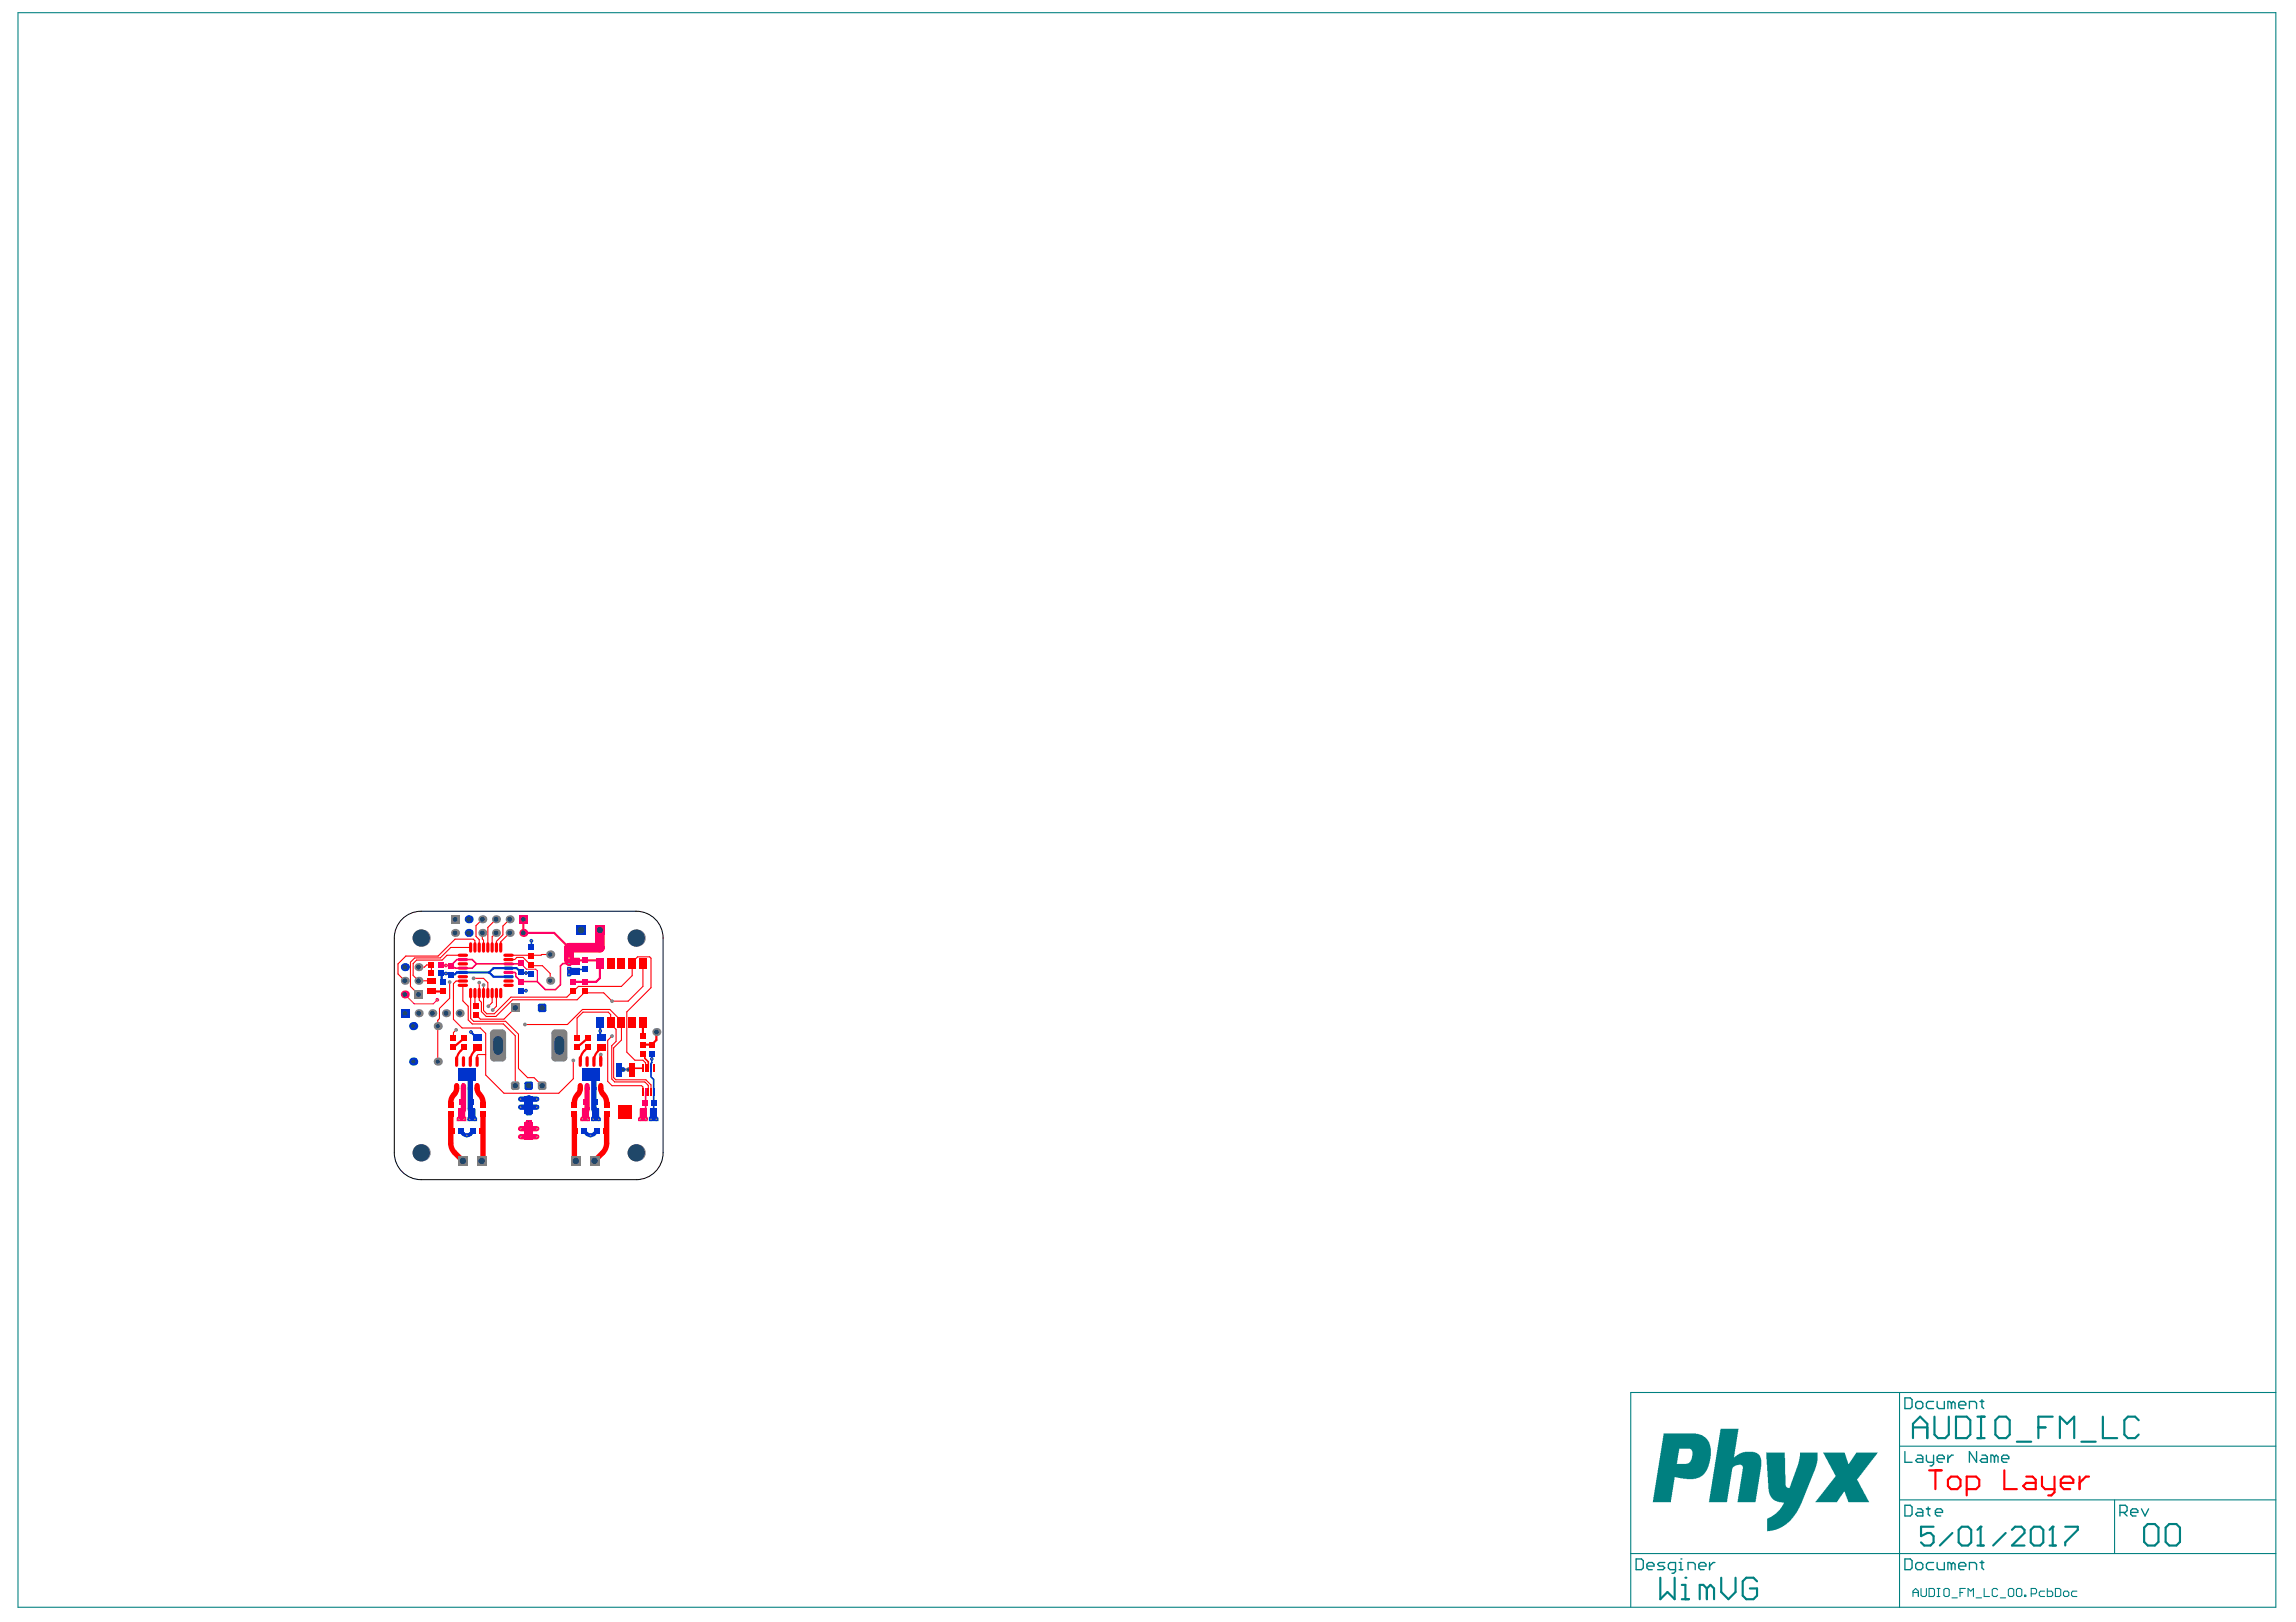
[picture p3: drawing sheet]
<svg xmlns="http://www.w3.org/2000/svg" width="297mm" height="210mm" viewBox="0 0 297 210" stroke-linecap="round" stroke-linejoin="round" font-family="sans-serif">
<g fill="#008080">
<path d="M235.9 188h2.7l.5 1.4 .2-.1 .9-1.3h2.7l-2.5 3.3a.38 .38 0 0 0 .1 .5l1.3 2.6h-2.7l-.5-1.4h-.1l-.8 1.4h-2.9l2.3-2.8 .1-.3a.34 .34 0 0 0 .1-.5z"/>
<path d="M228.5 188h2.4l.1 4.2 .1 .3 .3 .1 .2-.1 1.1-3.1 .2-.9v-.5h2.2v1l-.3 1.3-1.9 4.6-.7 1.3-1.1 1.1-1 .5-.8 .3-.7 .1v-1.2a.45 .45 0 0 1 .4-.6l.7-.5 .6-.5 .5-1h-.7l-.5-.2-.4-.4-.3-.4-.1-.7z"/>
<path d="M222.6 184.9h2.3l-.6 3.7 .8-.5 .6-.2h1.4l.4 .2 .3 .4 .1 .4v.9l-.8 4.6h-2.3l.6-4.1a.58 .58 0 0 0-.1-.7h-.6l-.3 .2a.59 .59 0 0 0-.3 .7l-.7 3.9h-2.3z"/>
<path d="M215.2 185.5h4.2l.9 .3 .6 .5 .3 .7 .1 .4v1.4l-.2 .8-.3 .8-.3 .3-.5 .5-.9 .2h-.9l-1.6-.2-.4 3.2h-2.4zM217.2 187.5l-.3 1.9h1.3l.3-.1 .4-.5 .1-.7a.56 .56 0 0 0-.3-.6z"/>
</g>
<g fill="none" stroke="#008080" stroke-width=".14">
<path d="M2.3 1.6h292.1v206.4h-292.1zM245.7 180.2v27.8M245.7 194.1h48.7M245.7 187.2h48.7M273.6 194.1v6.9M294.4 180.2h-83.4v27.8M211 201h83.4M247.5 206.6v-.7l.3-.3 .4 .3v.7M247.5 206.1h.7M248.5 205.6v.8l.2 .2h.4l.1-.2v-.8M249.6 205.6h.5l.2 .1v.7l-.2 .2h-.5zM250.6 206.6h.4"/>
<path d="M250.6 205.6h.4M250.8 205.6v1M251.5 205.7l.2-.1h.3l.2 .1v.7l-.2 .2h-.3l-.2-.2zM252.5 206.8h.7M253.6 206.1h.3M254.3 205.6h-.7v1M254.6 206.6v-1l.4 .3 .3-.3v1M255.7 206.8h.7M256.7 205.6v1h.7M258.4 205.7l-.1-.1h-.4l-.2 .1v.7l.2 .2h.4l.1-.2M258.8 206.8h.7M259.8 205.7l.2-.1h.3l.2 .1v.7l-.2 .2h-.3l-.2-.2z"/>
<path d="M260.9 205.7l.1-.1h.4l.2 .1v.7l-.2 .2h-.4l-.1-.2zM261.9 206.4h.2v.2h-.2zM262.8 206.3h.5l.2-.2v-.4l-.2-.1h-.5v1M264.5 205.9h-.5l-.2 .2v.3l.2 .2h.5M264.9 205.6v1h.5l.2-.2v-.3l-.2-.2h-.5M265.9 205.6h.5l.2 .1v.7l-.2 .2h-.5zM267 206.1l.1-.2h.4l.1 .2v.3l-.1 .2h-.4l-.1-.2zM268.7 205.9h-.5l-.2 .2v.3l.2 .2h.5"/>
</g>
<g fill="none" stroke="#008080" stroke-width=".17">
<path d="M246.4 194.8h.7l.3 .2v1l-.3 .2h-.7zM246.4 180.9h.7l.3 .2v1l-.3 .2h-.7zM246.4 187.8v1.4h1M247.8 181.6l.3-.2h.4l.3 .2v.5l-.3 .2h-.4l-.3-.2zM248.1 195.3h.4l.3 .2v.7h-.7l-.3-.2 .3-.3h.7M248.1 188.3h.4l.3 .2v.7h-.7l-.3-.2 .3-.2h.7M249.2 195.3h.5M249.2 188.3v.7l.3 .2h.7M249.5 195v1l.2 .2M250.2 181.4h-.7l-.3 .2v.5l.3 .2h.7M250.2 188.3v1.2l-.3 .2h-.2M250.4 195.7h.9v-.2l-.2-.2h-.5l-.2 .2v.5l.2 .2h.5"/>
<path d="M250.6 188.8h.9v-.3l-.2-.2h-.5l-.2 .2v.5l.2 .2h.5M250.6 181.4v.7l.2 .2h.7v-.9M252 188.3v.9M252.5 181.6l-.3-.2h-.2v.9M252.5 181.6l.2-.2 .2 .2v.7M252.5 181.6v.7M252.7 188.3h-.2l-.5 .5M253.4 181.8h.9v-.2l-.2-.2h-.5l-.2 .2v.5l.2 .2h.5M254.8 182.3v-.9h.7l.2 .2v.7M255.7 187.8v1.4l-.9-1.4v1.4M256.2 181.4h.4M256.4 188.3h.5l.2 .2v.7h-.7l-.2-.2 .2-.2h.7"/>
<path d="M256.4 181.1v1l.2 .2M258 188.5l-.2-.2h-.2v.9M258 188.5v.7M258 188.5l.3-.2 .2 .2v.7M259 188.8h.9v-.3l-.2-.2h-.5l-.2 .2v.5l.2 .2h.5M274.3 195.7h.7l.2-.2v-.5l-.2-.2h-.7v1.4M274.7 195.7l.5 .5M275.7 195.7h.9v-.2l-.3-.2h-.4l-.2 .2v.5l.2 .2h.4M277 195.3l.5 .9 .5-.9M211.7 201.7h.7l.2 .3v.9l-.2 .2h-.7zM213.1 202.7h.9v-.3l-.2-.2h-.5l-.2 .2v.5l.2 .2h.5M215.4 202.2h-.7l-.3 .2 .3 .3h.4l.3 .2-.3 .2h-.7"/>
<path d="M216.8 203.1h-.7l-.3-.2v-.5l.3-.2h.7v1.2l-.3 .2h-.2M217.2 203.1h.5M217.2 202.2h.3v.9M217.5 201.7h.1M218.4 203.1v-.9h.7l.2 .2v.7M219.8 202.7h.9v-.3l-.2-.2h-.5l-.2 .2v.5l.2 .2h.5M221.2 202.2v.9M221.9 202.2h-.3l-.4 .5M246.4 201.7h.7l.3 .3v.9l-.3 .2h-.7zM247.8 202.4l.3-.2h.4l.3 .2v.5l-.3 .2h-.4l-.3-.2zM250.2 202.2h-.7l-.3 .2v.5l.3 .2h.7M250.6 202.2v.7l.2 .2h.7v-.9"/>
<path d="M252.5 202.4l-.3-.2h-.2v.9M252.5 202.4v.7M252.5 202.4l.2-.2 .2 .2v.7M253.4 202.7h.9v-.3l-.2-.2h-.5l-.2 .2v.5l.2 .2h.5M254.8 203.1v-.9h.7l.2 .2v.7M256.2 202.2h.4M256.4 202v.9l.2 .2"/>
</g>
<g fill="none" stroke="#008080" stroke-width=".28">
<path d="M247.5 186.1v-1.8l.9-1 .9 1v1.8M247.5 184.7h1.8M250.2 197.6h-1.7v1.2l.8-.4h.4l.5 .4v.8l-.5 .4h-.8l-.4-.4M250.3 183.3v2.3l.4 .5h1l.4-.5v-2.3M252.6 198.4l-1.6 1.6M253 183.3h1.4l.5 .5v1.8l-.5 .5h-1.4zM253.4 198l.4-.4h.8l.4 .4v1.6l-.4 .4h-.8l-.4-.4zM255.8 186.1h1M255.8 183.3h1M256.2 197.6h.1M256.2 197.6v2.4M256.2 197.6l-.4 .4"/>
<path d="M256.3 183.3v2.8M258.1 183.8l.5-.5h.9l.5 .5v1.8l-.5 .5h-.9l-.5-.5zM259.5 198.4l-1.6 1.6M260.3 198l.4-.4h.8l.4 .4v.4l-1.6 1.6h1.6M260.9 186.6h1.9M262.7 198l.4-.4h.8l.4 .4v1.6l-.4 .4h-.8l-.4-.4zM263.7 184.7h.9M265.6 183.3h-1.9v2.8M265.6 197.6h.1M265.6 197.6v2.4M265.6 197.6l-.4 .4M266.5 186.1v-2.8l.9 1 .9-1v2.8"/>
<path d="M267.2 197.6h1.6v.4l-1.6 1.6v.4M269.3 186.6h1.8M272.1 183.3v2.8h1.8M276.7 183.8l-.5-.5h-.9l-.5 .5v1.8l.5 .5h.9l.5-.5M277.4 197.7l.5-.5h.9l.4 .5v1.8l-.4 .5h-.9l-.5-.5zM280.2 197.7l.4-.5h1l.4 .5v1.8l-.4 .5h-1l-.4-.5zM214.8 204.2v2.8l.9-1 1 1v-2.8M217.6 207h.9M217.6 205.1h.4v1.9M218 204.2h.1M220.8 205.6l-.4-.5h-.5v1.9M220.8 205.6v1.4"/>
<path d="M220.8 205.6l.5-.5 .5 .5v1.4M222.7 204.2v1.8l.9 1 .9-1v-1.8M227.3 204.6l-.5-.4h-.9l-.4 .4v1.9l.4 .5h.9l.5-.5v-.9h-.9M255.8 200h.8M265.2 200h.8"/>
</g>
<path d="M59.3 143.5h.9v1l.1 .1v.5h-1.2v-.4l.2-.2z" fill="#f06"/>
<path d="M60.6 143.5h.9v1l.2 .2v.4h-1.2v-.5l.1-.1z" fill="#03c"/>
<path d="M68.1 145h.6l.3 .4h-1.2z" fill="#f06"/>
<g fill="#03c">
<path d="M67.8 144h1.2l-.3 .3h-.6z"/>
<path d="M73.4 125.1h.5l.1 .2h1v.9h-1l-.2 .2h-.4z"/>
<path d="M76.6 143.5h.9v1l.2 .2v.4h-1.2v-.5l.1-.1z"/>
</g>
<path d="M82.8 143.5h.9v1l.1 .1v.5h-1.2v-.4l.2-.2z" fill="#f06"/>
<path d="M84.1 143.5h.9v1l.2 .2v.4h-1.3v-.5l.2-.1z" fill="#03c"/>
<g fill="#f06">
<path d="M73.4 123.7h.4l.2 .2h1v.9h-1l-.1 .2h-.5z"/>
<path d="M75.3 143.5h.9v1l.1 .1v.5h-1.2v-.4l.2-.2z"/>
</g>
<g fill="none" stroke="#f00" stroke-width=".14">
<path d="M62.4 119l-.8 .8v1.4l.4 .4v1M64.2 119l-1.1 1v2.6M65.9 119l-.8 .8v1.2l-.9 .8v.8M54.1 125.2h.8l.3-.3h.6v1M58.2 127.1v2.1l-1.3 1.3v1.3l-.3 .2v5.4M59 133.3l-.3 .3v.8M59.9 123.6h-2.1l-.6 .6h-3.3l-.5 .5v1.5l.7 .7 1.8 .1M59.9 127h-.9l-.3 .3v4.6l1.1 1.1h2.3l.7 .7v5.4l2.4 2.4h7.1l1.9-1.9v-2.4M59.9 127.5v2l.7 .7v1.8l.5 .5h4l1.6 1.5v6.5M60.9 128.5v3.3l.4 .4h4.1l1.7 1.6v4.5l1.2 1.2h.8l1 1M60.9 122.6h-2.6l-1.3 1.4h-3.3l-.6 .5v3.1l1 1.1M61.3 126.6h1.3l.5 .6v1.3"/>
<path d="M61.4 122.6v-.9l-.2-.2h-2.3l-2.2 2.2h-4.2l-1 1v1.3l.9 .9M61.4 128.5v1.5l.2 .2M62.4 120.7v.8l.2 .2v.9M62.6 127.5v3.3l.4 .4h.9l2.2-2.2h7.2l.8-.8M62.8 136.5h-.9l-.2 .1v.8M63.7 128.5v1.2l-.5 .5M64.2 120.7l-.5 .5v1.4M64.2 128.5v1.7l-.5 .5M65.8 124.2h.8l.3-.3h.8l1 1.1h1.5l1 1v.9M65.9 120.7l-1.1 1.2v.7M66.7 130.4l-1.5 1.5h-3.1l-.5-.5M68 132.6h5.4l2-2h3.5l1.5 1.5v2.5l-1 1v3.9l.3 .2h3.9l.6 .7v.9"/>
<path d="M71.2 123.5h-1.1l-.1 .1h-4.2M74.2 128.3l.6-.7h5.6l1.4-1.3v-1.8l.7-.7h1.5l.2 .2v3.8l-3.1 3.1v5.3l1 1h1.1l.3 .3v.7M74.7 134.4v-2.7l.7-.7h3.3l.3 .3v1.2l.7 .7v1.6l-.6 .5v4.3l.4 .4h3.9l.5 .5v.8M79.2 134.1l-.6 .5v5.3l.6 .6h3.8l.2 .2v.6M83.2 124.7v2.9l-1.9 2h-2.1l-1.1-1.1h-2.5l-.9 .9h-8.4l-2.1 2.1h-1.3l-.6-.6v-1.2l-.3-.3 .1-1h-.1v-1.2"/>
</g>
<g fill="none" stroke="#f00" stroke-width=".28">
<path d="M57.3 128.2l-.1 .1h-1.3M60.1 135.5a2.1 2.1 0 0 0-1 1.9M60.1 134.4l-1.4 1.1M61.8 135.6a2.06 2.06 0 0 0-1 1.8M76 135.5a2.1 2.1 0 0 0-.9 1.9M76 134.4l-1.3 1.1M77.8 135.6a2.06 2.06 0 0 0-1 1.8M83.2 132.3v1.7M84.9 133.6v1l-.6 .6h-1.1M249.6 190.3h1.6M250.4 190.3v2.4M252 191.5l.4-.4h.8l.4 .4v.8l-.4 .4h-.8l-.4-.4z"/>
<path d="M254.4 192.7h1.3l.4-.4v-.8l-.4-.4h-1.3v2.4M259.3 190.3v2.4h1.6M262.1 191.1h.9l.4 .4v1.2h-1.3l-.4-.4 .4-.4h1.3M264.2 191.1v1.2l.4 .4h1.2M265.8 191.1v2l-.4 .4h-.4M266.6 191.9h1.6v-.4l-.4-.4h-.8l-.4 .4v.8l.4 .4h.8M269 191.1v1.6M270.3 191.1h-.4l-.9 .8"/>
</g>
<path d="M57 125.9l.1 .2v.8l.2 .2M60.9 133.6l.7 .6M61.8 134.3h.3M63.3 125.8h-4.2l-.2 .3-.6 .1-.2-.2h-1M63.3 125.8l.5-.5h3l.7 .6h1l.2 .3M63.3 125.8l.5 .6h2M68.1 128.2h-.7M77.4 134.2l.1 .1M77.6 132.3v1.8l.2 .2h-.1" fill="none" stroke="#03c" stroke-width=".28"/>
<path d="M57 124.9l1.3 .1M61.7 124.7l-.6 .6h-2.2l-.3-.1-.3-.2M61.7 124.7l-.6-.5h-2l-.8 .8M61.7 124.7h5.6l.1 .2M73.6 124.7h-.8l-.3 .3v2.4l-.6 .7h-1.3l-1.1-1.1h-2.1l-.7-.6v-.4l-.1-.2h-.8M83.5 141.3v2.4l-.3 .3" fill="none" stroke="#f06" stroke-width=".21"/>
<path d="M59.6 146.4a.87 .87 0 0 0 .8 .5 .87 .87 0 0 0 .8-.5M75.6 146.4a.87 .87 0 0 0 .8 .5 .87 .87 0 0 0 .8-.5" fill="none" stroke="#03c" stroke-width=".49"/>
<path d="M60 140.5v2.9l-.3 .6M67.4 147.1h2M67.4 146.1h2M76 140.5v2.9l-.3 .6" fill="none" stroke="#f06" stroke-width=".7"/>
<path d="M52.4 128.7l1.2 1.2h2.5l.5-.5M67.4 124.9h.2l.5 .5h1.2l.2 .2v1.4" fill="none" stroke="#f06" stroke-width=".14"/>
<path d="M58.3 144.2v3.7a1.76 1.76 0 0 0 .5 1.3l1.1 1M59.1 140.5a1.45 1.45 0 0 1-.5 1.4 1.77 1.77 0 0 0-.3 1.1M61.7 140.5a1.45 1.45 0 0 0 .5 1.4 1.77 1.77 0 0 1 .3 1.1M62.5 144.2v5.6l-.2 .4M74.3 144.2v5.6l.2 .4M75.1 140.5a1.45 1.45 0 0 1-.5 1.4 1.77 1.77 0 0 0-.3 1.1M77.7 140.5a1.45 1.45 0 0 0 .5 1.4 1.77 1.77 0 0 1 .3 1.1M78.5 144.2v3.7a1.76 1.76 0 0 1-.5 1.3l-1.1 1" fill="none" stroke="#f00" stroke-width=".7"/>
<path d="M68.7 121.7v.8M74.7 125.5h1M84.3 136.4l-.1 3 .4 .3-.1 4.3" fill="none" stroke="#03c" stroke-width=".21"/>
<path d="M83.2 138.2h-1.2l-.2 .3M83.2 136.4l.2 .2v.4l.5 .4v.8" fill="none" stroke="#f00" stroke-width=".21"/>
<path d="M67.7 119v1.7h4l1.9 1.9M74.5 124.4l.1-.1h2.6l.4 .4v1.9l-.5 .5h-3" fill="none" stroke="#f06" stroke-width=".28"/>
<path d="M77.7 136.5v.9" fill="none" stroke="#f00" stroke-width=".35"/>
<path d="M60.8 139v4.4l.3 .6M76.8 139v4.4l.3 .6M67.4 142.2h2M67.4 143.3h2" fill="none" stroke="#03c" stroke-width=".7"/>
<path d="M68.4 142.2v.7" fill="none" stroke="#03c" stroke-width="1"/>
<path d="M80.6 138.4h-.5l-.1 .1" fill="none" stroke="#03c" stroke-width=".56"/>
<path d="M77.6 120.4v2.2h-4v1.7" fill="none" stroke="#f06" stroke-width="1.3"/>
<path d="M81.3 138.4h.4l.1 .1" fill="none" stroke="#f00" stroke-width=".56"/>
<circle cx="62" cy="127.2" r=".24" fill="#808080"/>
<circle cx="62" cy="127.2" r=".1" fill="#a6968d"/>
<circle cx="62.6" cy="127.5" r=".24" fill="#808080"/>
<circle cx="62.6" cy="127.5" r=".1" fill="#a6968d"/>
<circle cx="68.7" cy="121.7" r=".24" fill="#03c"/>
<circle cx="68.7" cy="121.7" r=".1" fill="#a6968d"/>
<circle cx="63.2" cy="130.2" r=".24" fill="#808080"/>
<circle cx="63.2" cy="130.2" r=".1" fill="#a6968d"/>
<circle cx="63.7" cy="130.7" r=".24" fill="#808080"/>
<circle cx="63.7" cy="130.7" r=".1" fill="#a6968d"/>
<circle cx="61.3" cy="126.6" r=".24" fill="#808080"/>
<circle cx="61.3" cy="126.6" r=".1" fill="#a6968d"/>
<circle cx="57.7" cy="126" r=".24" fill="#03c"/>
<circle cx="57.7" cy="126" r=".1" fill="#a6968d"/>
<circle cx="57.7" cy="124.9" r=".24" fill="#f06"/>
<circle cx="57.7" cy="124.9" r=".1" fill="#a6968d"/>
<circle cx="68.1" cy="128.2" r=".24" fill="#03c"/>
<circle cx="68.1" cy="128.2" r=".1" fill="#a6968d"/>
<circle cx="68.1" cy="125.9" r=".24" fill="#03c"/>
<circle cx="68.1" cy="125.9" r=".1" fill="#a6968d"/>
<circle cx="69.4" cy="142.2" r=".24" fill="#03c"/>
<circle cx="69.4" cy="142.2" r=".1" fill="#a6968d"/>
<circle cx="67.4" cy="142.2" r=".24" fill="#03c"/>
<circle cx="67.4" cy="142.2" r=".1" fill="#a6968d"/>
<circle cx="67.4" cy="143.3" r=".24" fill="#03c"/>
<circle cx="67.4" cy="143.3" r=".1" fill="#a6968d"/>
<circle cx="69.4" cy="143.3" r=".24" fill="#03c"/>
<circle cx="69.4" cy="143.3" r=".1" fill="#a6968d"/>
<circle cx="67.4" cy="146.1" r=".24" fill="#f06"/>
<circle cx="67.4" cy="146.1" r=".1" fill="#a6968d"/>
<circle cx="69.4" cy="146.1" r=".24" fill="#f06"/>
<circle cx="69.4" cy="146.1" r=".1" fill="#a6968d"/>
<circle cx="69.4" cy="147.1" r=".24" fill="#f06"/>
<circle cx="69.4" cy="147.1" r=".1" fill="#a6968d"/>
<circle cx="67.4" cy="147.1" r=".24" fill="#f06"/>
<circle cx="67.4" cy="147.1" r=".1" fill="#a6968d"/>
<circle cx="60.7" cy="144.8" r=".24" fill="#03c"/>
<circle cx="60.7" cy="144.8" r=".1" fill="#a6968d"/>
<circle cx="61.4" cy="144.8" r=".24" fill="#03c"/>
<circle cx="61.4" cy="144.8" r=".1" fill="#a6968d"/>
<circle cx="60.1" cy="144.8" r=".24" fill="#f06"/>
<circle cx="60.1" cy="144.8" r=".1" fill="#a6968d"/>
<circle cx="59.4" cy="144.8" r=".24" fill="#f06"/>
<circle cx="59.4" cy="144.8" r=".1" fill="#a6968d"/>
<circle cx="75.4" cy="144.8" r=".24" fill="#f06"/>
<circle cx="75.4" cy="144.8" r=".1" fill="#a6968d"/>
<circle cx="76" cy="144.8" r=".24" fill="#f06"/>
<circle cx="76" cy="144.8" r=".1" fill="#a6968d"/>
<circle cx="77.4" cy="144.8" r=".24" fill="#03c"/>
<circle cx="77.4" cy="144.8" r=".1" fill="#a6968d"/>
<circle cx="76.7" cy="144.8" r=".24" fill="#03c"/>
<circle cx="76.7" cy="144.8" r=".1" fill="#a6968d"/>
<circle cx="60.4" cy="146.9" r=".24" fill="#03c"/>
<circle cx="60.4" cy="146.9" r=".1" fill="#a6968d"/>
<circle cx="76.4" cy="146.9" r=".24" fill="#03c"/>
<circle cx="76.4" cy="146.9" r=".1" fill="#a6968d"/>
<circle cx="60.9" cy="133.6" r=".24" fill="#03c"/>
<circle cx="60.9" cy="133.6" r=".1" fill="#a6968d"/>
<circle cx="77.7" cy="136.5" r=".24" fill="#808080"/>
<circle cx="77.7" cy="136.5" r=".1" fill="#a6968d"/>
<circle cx="59" cy="133.3" r=".24" fill="#808080"/>
<circle cx="59" cy="133.3" r=".1" fill="#a6968d"/>
<circle cx="67.9" cy="132.6" r=".24" fill="#808080"/>
<circle cx="67.9" cy="132.6" r=".1" fill="#a6968d"/>
<circle cx="77.6" cy="133.4" r=".24" fill="#03c"/>
<circle cx="77.6" cy="133.4" r=".1" fill="#a6968d"/>
<circle cx="79.2" cy="134.1" r=".24" fill="#808080"/>
<circle cx="79.2" cy="134.1" r=".1" fill="#a6968d"/>
<circle cx="79.2" cy="129.6" r=".24" fill="#808080"/>
<circle cx="79.2" cy="129.6" r=".1" fill="#a6968d"/>
<circle cx="84.3" cy="137" r=".24" fill="#03c"/>
<circle cx="84.3" cy="137" r=".1" fill="#a6968d"/>
<circle cx="58.2" cy="127.1" r=".24" fill="#808080"/>
<circle cx="58.2" cy="127.1" r=".1" fill="#a6968d"/>
<circle cx="73.6" cy="125.4" r=".24" fill="#03c"/>
<circle cx="73.6" cy="125.4" r=".1" fill="#a6968d"/>
<circle cx="73.6" cy="126.1" r=".24" fill="#03c"/>
<circle cx="73.6" cy="126.1" r=".1" fill="#a6968d"/>
<circle cx="73.6" cy="124.7" r=".24" fill="#f06"/>
<circle cx="73.6" cy="124.7" r=".1" fill="#a6968d"/>
<circle cx="73.6" cy="124" r=".24" fill="#f06"/>
<circle cx="73.6" cy="124" r=".1" fill="#a6968d"/>
<circle cx="84.2" cy="144.8" r=".24" fill="#03c"/>
<circle cx="84.2" cy="144.8" r=".1" fill="#a6968d"/>
<circle cx="84.9" cy="144.8" r=".24" fill="#03c"/>
<circle cx="84.9" cy="144.8" r=".1" fill="#a6968d"/>
<circle cx="83.5" cy="144.8" r=".24" fill="#f06"/>
<circle cx="83.5" cy="144.8" r=".1" fill="#a6968d"/>
<circle cx="82.8" cy="144.8" r=".24" fill="#f06"/>
<circle cx="82.8" cy="144.8" r=".1" fill="#a6968d"/>
<circle cx="74.2" cy="137.2" r=".24" fill="#808080"/>
<circle cx="74.2" cy="137.2" r=".1" fill="#a6968d"/>
<circle cx="56.6" cy="129.4" r=".24" fill="#f06"/>
<circle cx="56.6" cy="129.4" r=".1" fill="#a6968d"/>
<circle cx="54.1" cy="125.2" r=".52" fill="#808080"/>
<circle cx="54.1" cy="125.2" r=".31" fill="#1f4769"/>
<circle cx="54.2" cy="131.1" r=".52" fill="#808080"/>
<circle cx="54.2" cy="131.1" r=".31" fill="#1f4769"/>
<path d="M53.6 128.2h1.1v1h-1.1z" fill-rule="evenodd" fill="#808080"/>
<circle cx="54.1" cy="128.7" r=".31" fill="#1f4769"/>
<circle cx="54.1" cy="126.9" r=".52" fill="#808080"/>
<circle cx="54.1" cy="126.9" r=".31" fill="#1f4769"/>
<circle cx="62.4" cy="120.7" r=".52" fill="#808080"/>
<circle cx="62.4" cy="120.7" r=".31" fill="#1f4769"/>
<circle cx="62.4" cy="119" r=".52" fill="#808080"/>
<circle cx="62.4" cy="119" r=".31" fill="#1f4769"/>
<path d="M66.1 129.9h1.1v1.1h-1.1z" fill-rule="evenodd" fill="#808080"/>
<circle cx="66.7" cy="130.4" r=".35" fill="#1f4769"/>
<path d="M68.1 145h.6v.7h-.6z" fill-rule="evenodd" fill="#f06"/>
<circle cx="68.4" cy="145.4" r=".23" fill="#1f4769"/>
<path d="M68.1 143.8l.1-.2h.4l.1 .2v.4l-.1 .1h-.4l-.1-.1z" fill-rule="evenodd" fill="#03c"/>
<g fill="#03c">
<path d="M68.1 143.8h.1zM68.1 143.7l.1-.1v.2h-.1z"/>
<path d="M68.2 144.2v.1zM68.1 144.2h.1v.1z"/>
<path d="M68.6 144.2h.1zM68.6 144.2h.1l-.1 .1z"/>
<path d="M68.6 143.6v.2zM68.6 143.6l.1 .2h-.1z"/>
</g>
<circle cx="68.4" cy="144" r=".23" fill="#1f4769"/>
<circle cx="81.3" cy="138.4" r=".28" fill="#808080"/>
<circle cx="81.3" cy="138.4" r=".17" fill="#1f4769"/>
<circle cx="80.6" cy="138.4" r=".28" fill="#03c"/>
<circle cx="80.6" cy="138.4" r=".17" fill="#1f4769"/>
<path d="M66.1 140.2l.3-.3h.5l.3 .3v.6l-.3 .3h-.5l-.3-.3z" fill-rule="evenodd" fill="#808080"/>
<g fill="#808080">
<path d="M66.4 140.8v.3zM66.1 140.8h.3v.3l-.3-.2z"/>
<path d="M66.9 140.8h.3zM66.9 140.8h.3v.1l-.3 .2z"/>
<path d="M66.9 139.9v.3zM66.9 139.9l.2 .1 .1 .2h-.3z"/>
<path d="M66.1 140.2h.3zM66.1 140.1l.3-.2v.3h-.3z"/>
</g>
<circle cx="66.7" cy="140.5" r=".35" fill="#1f4769"/>
<circle cx="56.6" cy="137.4" r=".53" fill="#808080"/>
<circle cx="56.6" cy="137.4" r=".26" fill="#1f4769"/>
<circle cx="53.5" cy="137.4" r=".53" fill="#03c"/>
<circle cx="53.5" cy="137.4" r=".26" fill="#1f4769"/>
<circle cx="55.9" cy="131.1" r=".52" fill="#808080"/>
<circle cx="55.9" cy="131.1" r=".31" fill="#1f4769"/>
<circle cx="57.7" cy="131.1" r=".52" fill="#808080"/>
<circle cx="57.7" cy="131.1" r=".31" fill="#1f4769"/>
<circle cx="53.5" cy="132.8" r=".53" fill="#03c"/>
<circle cx="53.5" cy="132.8" r=".26" fill="#1f4769"/>
<circle cx="56.6" cy="132.8" r=".53" fill="#808080"/>
<circle cx="56.6" cy="132.8" r=".26" fill="#1f4769"/>
<path d="M59.3 149.6h1.2v1.3h-1.2z" fill-rule="evenodd" fill="#808080"/>
<circle cx="59.9" cy="150.2" r=".42" fill="#1f4769"/>
<path d="M61.7 149.6h1.2v1.3h-1.2z" fill-rule="evenodd" fill="#808080"/>
<circle cx="62.3" cy="150.2" r=".42" fill="#1f4769"/>
<circle cx="59.5" cy="131.1" r=".52" fill="#808080"/>
<circle cx="59.5" cy="131.1" r=".31" fill="#1f4769"/>
<circle cx="60.6" cy="120.7" r=".52" fill="#03c"/>
<circle cx="60.6" cy="120.7" r=".31" fill="#1f4769"/>
<circle cx="60.6" cy="119" r=".52" fill="#03c"/>
<circle cx="60.6" cy="119" r=".31" fill="#1f4769"/>
<path d="M58.3 118.4h1.1v1.1h-1.1z" fill-rule="evenodd" fill="#808080"/>
<circle cx="58.9" cy="119" r=".31" fill="#1f4769"/>
<circle cx="58.9" cy="120.7" r=".52" fill="#808080"/>
<circle cx="58.9" cy="120.7" r=".31" fill="#1f4769"/>
<path d="M67.2 118.4h1v1.1h-1z" fill-rule="evenodd" fill="#f06"/>
<circle cx="67.7" cy="119" r=".31" fill="#1f4769"/>
<circle cx="67.7" cy="120.7" r=".52" fill="#f06"/>
<circle cx="67.7" cy="120.7" r=".31" fill="#1f4769"/>
<circle cx="65.9" cy="119" r=".52" fill="#808080"/>
<circle cx="65.9" cy="119" r=".31" fill="#1f4769"/>
<circle cx="65.9" cy="120.7" r=".52" fill="#808080"/>
<circle cx="65.9" cy="120.7" r=".31" fill="#1f4769"/>
<path d="M73.9 149.6h1.2v1.3h-1.2z" fill-rule="evenodd" fill="#808080"/>
<circle cx="74.5" cy="150.2" r=".42" fill="#1f4769"/>
<circle cx="71.2" cy="126.9" r=".53" fill="#808080"/>
<circle cx="71.2" cy="126.9" r=".28" fill="#1f4769"/>
<path d="M76.3 149.6h1.2v1.3h-1.2z" fill-rule="evenodd" fill="#808080"/>
<circle cx="76.9" cy="150.2" r=".42" fill="#1f4769"/>
<path d="M77 119.7h1.2v1.3h-1.2z" fill-rule="evenodd" fill="#f06"/>
<circle cx="77.6" cy="120.4" r=".42" fill="#1f4769"/>
<circle cx="84.9" cy="133.6" r=".52" fill="#808080"/>
<circle cx="84.9" cy="133.6" r=".31" fill="#1f4769"/>
<path d="M67.8 140.2l.3-.3h.6l.3 .3v.6l-.3 .3h-.6l-.3-.3z" fill-rule="evenodd" fill="#03c"/>
<g fill="#03c">
<path d="M68.7 139.9v.3zM68.7 139.9l.1 .1 .2 .2h-.3z"/>
<path d="M67.8 140.2h.3zM67.9 140.1l.2-.2v.3h-.3z"/>
<path d="M68.1 140.8v.3zM67.8 140.8h.3v.3l-.2-.2z"/>
<path d="M68.7 140.8h.3zM68.7 140.8h.3l-.1 .1-.2 .2z"/>
</g>
<circle cx="68.4" cy="140.5" r=".35" fill="#1f4769"/>
<path d="M71.3 133.7l.5-.5h1.1l.5 .5v3.2l-.5 .5h-1.1l-.5-.5z" fill-rule="evenodd" fill="#808080"/>
<g fill="#808080">
<path d="M72.9 133.2v.5zM72.9 133.2l.2 .1 .2 .2 .1 .2h-.5z"/>
<path d="M71.3 133.7h.5zM71.4 133.5l.2-.2 .2-.1v.5h-.5z"/>
<path d="M71.8 136.9v.5zM71.3 136.9h.5v.5l-.2-.1-.2-.2z"/>
<path d="M72.9 136.9h.5zM72.9 136.9h.5l-.1 .2-.2 .2-.2 .1z"/>
</g>
<path d="M72.4 134.7v1.2" fill="none" stroke="#1f4769" stroke-width="1.3"/>
<circle cx="71.2" cy="123.5" r=".53" fill="#808080"/>
<circle cx="71.2" cy="123.5" r=".28" fill="#1f4769"/>
<circle cx="52.4" cy="125.2" r=".52" fill="#03c"/>
<circle cx="52.4" cy="125.2" r=".31" fill="#1f4769"/>
<circle cx="54.5" cy="149.2" r="1.11" fill="#808080"/>
<circle cx="54.5" cy="149.2" r="1.11" fill="#1f4769"/>
<path d="M51.9 130.6h1v1h-1z" fill-rule="evenodd" fill="#03c"/>
<circle cx="52.4" cy="131.1" r=".31" fill="#1f4769"/>
<circle cx="52.4" cy="128.7" r=".52" fill="#f06"/>
<circle cx="52.4" cy="128.7" r=".31" fill="#1f4769"/>
<circle cx="52.4" cy="126.9" r=".52" fill="#808080"/>
<circle cx="52.4" cy="126.9" r=".31" fill="#1f4769"/>
<circle cx="64.2" cy="119" r=".52" fill="#808080"/>
<circle cx="64.2" cy="119" r=".31" fill="#1f4769"/>
<circle cx="64.2" cy="120.7" r=".52" fill="#808080"/>
<circle cx="64.2" cy="120.7" r=".31" fill="#1f4769"/>
<circle cx="54.5" cy="121.4" r="1.11" fill="#808080"/>
<circle cx="54.5" cy="121.4" r="1.11" fill="#1f4769"/>
<circle cx="82.3" cy="149.2" r="1.11" fill="#808080"/>
<circle cx="82.3" cy="149.2" r="1.11" fill="#1f4769"/>
<path d="M69.6 130.2l.3-.3h.5l.3 .3v.5l-.3 .3h-.5l-.3-.3z" fill-rule="evenodd" fill="#03c"/>
<g fill="#03c">
<path d="M70.4 129.9v.3zM70.4 129.9h.2l.1 .3h-.3z"/>
<path d="M69.6 130.2h.3zM69.6 130l.3-.1v.3h-.3z"/>
<path d="M69.9 130.7v.3zM69.6 130.7h.3v.3l-.3-.2z"/>
<path d="M70.4 130.7h.3zM70.4 130.7h.3v.1l-.3 .2z"/>
</g>
<circle cx="70.1" cy="130.4" r=".35" fill="#1f4769"/>
<path d="M74.6 119.7h1.2v1.3h-1.2z" fill-rule="evenodd" fill="#03c"/>
<circle cx="75.2" cy="120.4" r=".42" fill="#1f4769"/>
<circle cx="82.3" cy="121.4" r="1.11" fill="#808080"/>
<circle cx="82.3" cy="121.4" r="1.11" fill="#1f4769"/>
<path d="M63.4 133.7l.5-.5h1.1l.5 .5v3.2l-.5 .5h-1.1l-.5-.5z" fill-rule="evenodd" fill="#808080"/>
<g fill="#808080">
<path d="M63.9 136.9v.5zM63.4 136.9h.5v.5l-.3-.1-.1-.2z"/>
<path d="M65 136.9h.5zM65 136.9h.5l-.1 .2-.2 .2-.2 .1z"/>
<path d="M65 133.2v.5zM65 133.2l.2 .1 .2 .2 .1 .2h-.5z"/>
<path d="M63.4 133.7h.5zM63.5 133.5l.1-.2 .3-.1v.5h-.5z"/>
</g>
<path d="M64.4 134.7v1.2" fill="none" stroke="#1f4769" stroke-width="1.3"/>
<path d="M69.6 140.2l.3-.3h.5l.3 .3v.6l-.3 .3h-.5l-.3-.3z" fill-rule="evenodd" fill="#808080"/>
<g fill="#808080">
<path d="M70.4 139.9v.3zM70.4 139.9l.2 .1 .1 .2h-.3z"/>
<path d="M69.6 140.2h.3zM69.6 140.1l.3-.2v.3h-.3z"/>
<path d="M69.9 140.8v.3zM69.6 140.8h.3v.3l-.3-.2z"/>
<path d="M70.4 140.8h.3zM70.4 140.8h.3v.1l-.3 .2z"/>
</g>
<circle cx="70.1" cy="140.5" r=".35" fill="#1f4769"/>
<path d="M58 146.1h.8v.7h-.8z" fill-rule="evenodd" fill="#f00"/>
<g fill="#03c">
<path d="M59.2 146.1h.8v.7h-.8z" fill-rule="evenodd"/>
<path d="M60.8 146.1h.8v.7h-.8z" fill-rule="evenodd"/>
</g>
<path d="M62 146.1h.8v.7h-.8z" fill-rule="evenodd" fill="#f00"/>
<path d="M56.6 125.6h.8v.7h-.8z" fill-rule="evenodd" fill="#03c"/>
<path d="M56.6 124.5h.8v.7h-.8z" fill-rule="evenodd" fill="#f06"/>
<g fill="#f00">
<path d="M58 142.7h.7v.7h-.7z" fill-rule="evenodd"/>
<path d="M58 143.8h.7v.8h-.7z" fill-rule="evenodd"/>
</g>
<path d="M58 125.8h.7v.7h-.7z" fill-rule="evenodd" fill="#03c"/>
<g fill="#f06">
<path d="M58 124.6h.7v.8h-.7z" fill-rule="evenodd"/>
<path d="M59.4 142.2h.8v.7h-.8z" fill-rule="evenodd"/>
<path d="M59.3 143.5h.9v1h-.9z" fill-rule="evenodd"/>
</g>
<path d="M60 136.9v1" fill="none" stroke="#f00" stroke-width=".42"/>
<g fill="#03c">
<path d="M60.6 142.2h.8v.7h-.8z" fill-rule="evenodd"/>
<path d="M60.6 143.5h.9v1h-.9z" fill-rule="evenodd"/>
</g>
<path d="M60.8 136.9v1M60.9 122.1v1M60.9 128v1M61.4 122.1v1M61.4 128v1" fill="none" stroke="#f00" stroke-width=".42"/>
<g fill="#f00">
<path d="M62.1 142.7h.7v.7h-.7z" fill-rule="evenodd"/>
<path d="M62.1 143.8h.7v.8h-.7z" fill-rule="evenodd"/>
</g>
<path d="M62.6 122.1v1M62.6 128v1M63.7 122.1v1M63.7 128v1M64.2 122.1v1M64.2 128v1M75.1 136.9v1M76.8 136.9v1M77.7 136.9v1" fill="none" stroke="#f00" stroke-width=".42"/>
<path d="M83.1 142.4h.7v.7h-.7z" fill-rule="evenodd" fill="#f06"/>
<g fill="#f00">
<path d="M83.1 137.7h.2v1h-.2z" fill-rule="evenodd"/>
<path d="M83.4 137.7h.2v1h-.2z" fill-rule="evenodd"/>
<path d="M83.8 137.7h.2v1h-.2z" fill-rule="evenodd"/>
</g>
<path d="M84.1 137.7h.2v1h-.2z" fill-rule="evenodd" fill="#03c"/>
<path d="M60 140.4v.9" fill="none" stroke="#f06" stroke-width=".42"/>
<path d="M60.8 140.4v.9M76.8 140.4v.9" fill="none" stroke="#03c" stroke-width=".42"/>
<path d="M75.1 140.4v.9M77.7 140.4v.9" fill="none" stroke="#f00" stroke-width=".42"/>
<g fill="#f00">
<path d="M84.1 140.8h.2v1h-.2z" fill-rule="evenodd"/>
<path d="M83.8 140.8h.2v1h-.2z" fill-rule="evenodd"/>
</g>
<path d="M83.4 140.8h.2v1h-.2z" fill-rule="evenodd" fill="#f06"/>
<g fill="#f00">
<path d="M83.1 140.8h.2v1h-.2z" fill-rule="evenodd"/>
<path d="M55.4 128h1v.7h-1z" fill-rule="evenodd"/>
<path d="M56.9 127.9h.7v.7h-.7z" fill-rule="evenodd"/>
<path d="M55.4 126.6h1v.7h-1z" fill-rule="evenodd"/>
</g>
<path d="M59.4 127h.9M59.4 126.4h.9M59.4 123.6h.9" fill="none" stroke="#f00" stroke-width=".42"/>
<path d="M59.4 125.3h.9M59.4 124.2h.9" fill="none" stroke="#f06" stroke-width=".42"/>
<path d="M67 127.9h.7v.7h-.7z" fill-rule="evenodd" fill="#03c"/>
<path d="M65.3 126.4h1M65.3 125.3h1" fill="none" stroke="#03c" stroke-width=".42"/>
<path d="M65.3 127h1" fill="none" stroke="#f00" stroke-width=".42"/>
<path d="M68.4 123.3h.7v.8h-.7z" fill-rule="evenodd" fill="#f00"/>
<path d="M65.3 123.6h1M65.3 124.2h1" fill="none" stroke="#f00" stroke-width=".42"/>
<path d="M68.4 122.2h.7v.7h-.7z" fill-rule="evenodd" fill="#03c"/>
<g fill="#f00">
<path d="M74 146.1h.7v.7h-.7z" fill-rule="evenodd"/>
<path d="M73.8 127.9h.7v.7h-.7z" fill-rule="evenodd"/>
</g>
<path d="M76.8 146.1h.8v.7h-.8z" fill-rule="evenodd" fill="#03c"/>
<g fill="#f00">
<path d="M78 146.1h.8v.7h-.8z" fill-rule="evenodd"/>
<path d="M75.4 127.9h.6v.7h-.6z" fill-rule="evenodd"/>
</g>
<g fill="#03c">
<path d="M75.4 125.1h.6v.7h-.6z" fill-rule="evenodd"/>
<path d="M84 136h.7v.8h-.7z" fill-rule="evenodd"/>
</g>
<g fill="#f00">
<path d="M82.9 136h.7v.8h-.7z" fill-rule="evenodd"/>
<path d="M84 134.8h.7v.8h-.7z" fill-rule="evenodd"/>
<path d="M82.9 134.8h.7v.8h-.7z" fill-rule="evenodd"/>
<path d="M82.9 134.8h.7v.8h-.7z" fill-rule="evenodd"/>
<path d="M82.9 133.6h.7v.8h-.7z" fill-rule="evenodd"/>
<path d="M55.4 125.6h.8v.7h-.8z" fill-rule="evenodd"/>
<path d="M55.4 124.5h.8v.7h-.8z" fill-rule="evenodd"/>
</g>
<g fill="#03c">
<path d="M56.9 126.7h.7v.7h-.7z" fill-rule="evenodd"/>
<path d="M59.3 138.3h2.2v1.6h-2.2z" fill-rule="evenodd"/>
</g>
<path d="M59.1 136.9v1M61.7 136.9v1" fill="none" stroke="#f00" stroke-width=".42"/>
<path d="M61.3 133.8h1v.9h-1z" fill-rule="evenodd" fill="#03c"/>
<g fill="#f00">
<path d="M61.3 129.8h.7v.8h-.7z" fill-rule="evenodd"/>
<path d="M61.3 131h.7v.7h-.7z" fill-rule="evenodd"/>
<path d="M59.7 134h.7v.7h-.7z" fill-rule="evenodd"/>
</g>
<path d="M59.4 127.5h.9M59.4 124.7h.9M62 122.1v1M62 128v1M63.1 122.1v1M63.1 128v1" fill="none" stroke="#f00" stroke-width=".42"/>
<path d="M59.4 125.8h.9" fill="none" stroke="#03c" stroke-width=".42"/>
<g fill="#03c">
<path d="M67.8 141.8h1.2v2.2h-1.2z" fill-rule="evenodd"/>
<path d="M68.4 125.6h.7v.8h-.7z" fill-rule="evenodd"/>
</g>
<path d="M68.4 124.5h.7v.7h-.7z" fill-rule="evenodd" fill="#f00"/>
<path d="M67 126.7h.7v.7h-.7z" fill-rule="evenodd" fill="#f06"/>
<path d="M67 125.4h.7v.8h-.7z" fill-rule="evenodd" fill="#03c"/>
<path d="M67 124.2h.7v.8h-.7z" fill-rule="evenodd" fill="#f06"/>
<path d="M64.8 122.1v1M64.8 128v1M65.3 127.5h1" fill="none" stroke="#f00" stroke-width=".42"/>
<path d="M65.3 124.7h1M65.3 125.8h1" fill="none" stroke="#f06" stroke-width=".42"/>
<g fill="#f00">
<path d="M74 142.7h.7v.7h-.7z" fill-rule="evenodd"/>
<path d="M74 143.8h.7v.8h-.7z" fill-rule="evenodd"/>
<path d="M74.3 134h.7v.7h-.7z" fill-rule="evenodd"/>
</g>
<path d="M74 125.3h1v.9h-1z" fill-rule="evenodd" fill="#03c"/>
<g fill="#f06">
<path d="M74 123.9h1v.9h-1z" fill-rule="evenodd"/>
<path d="M73.8 126.7h.7v.7h-.7z" fill-rule="evenodd"/>
</g>
<g fill="#03c">
<path d="M76.6 143.5h.9v1h-.9z" fill-rule="evenodd"/>
<path d="M76.6 142.2h.8v.7h-.8z" fill-rule="evenodd"/>
</g>
<path d="M75.4 142.2h.8v.7h-.8z" fill-rule="evenodd" fill="#f06"/>
<g fill="#f00">
<path d="M78.1 142.7h.7v.7h-.7z" fill-rule="evenodd"/>
<path d="M78.1 143.8h.7v.8h-.7z" fill-rule="evenodd"/>
</g>
<path d="M79.7 137.6h.7v1.8h-.7z" fill-rule="evenodd" fill="#03c"/>
<path d="M76 136.9v1" fill="none" stroke="#f00" stroke-width=".42"/>
<path d="M78.5 131.6h1v1.4h-1z" fill-rule="evenodd" fill="#f00"/>
<g fill="#03c">
<path d="M77.1 131.6h1v1.4h-1z" fill-rule="evenodd"/>
<path d="M77.3 133.8h1v.9h-1z" fill-rule="evenodd"/>
</g>
<g fill="#f00">
<path d="M75.7 134h.7v.7h-.7z" fill-rule="evenodd"/>
<path d="M78.5 124h1v1.4h-1z" fill-rule="evenodd"/>
</g>
<g fill="#f06">
<path d="M77.1 124h1v1.4h-1z" fill-rule="evenodd"/>
<path d="M75.4 126.7h.6v.7h-.6z" fill-rule="evenodd"/>
</g>
<path d="M84.1 143.5h.9v1h-.9z" fill-rule="evenodd" fill="#03c"/>
<path d="M82.8 143.5h.9v1h-.9z" fill-rule="evenodd" fill="#f06"/>
<path d="M84.3 142.4h.7v.7h-.7z" fill-rule="evenodd" fill="#03c"/>
<g fill="#f00">
<path d="M81.4 137.6h.7v1.8h-.7z" fill-rule="evenodd"/>
<path d="M84.5 137.7h.2v1h-.2z" fill-rule="evenodd"/>
<path d="M82.7 131.6h1v1.4h-1z" fill-rule="evenodd"/>
<path d="M81.3 131.6h1v1.4h-1z" fill-rule="evenodd"/>
<path d="M81.3 124h1v1.4h-1z" fill-rule="evenodd"/>
<path d="M82.7 124h1v1.4h-1z" fill-rule="evenodd"/>
<path d="M61.3 135.2h1v.9h-1z" fill-rule="evenodd"/>
<path d="M59.7 135.2h.7v.7h-.7z" fill-rule="evenodd"/>
</g>
<path d="M59.1 140.4v.9M61.7 140.4v.9" fill="none" stroke="#f00" stroke-width=".42"/>
<path d="M67.8 145.3h1.2v2.2h-1.2z" fill-rule="evenodd" fill="#f06"/>
<g fill="#f00">
<path d="M74.3 135.2h.7v.7h-.7z" fill-rule="evenodd"/>
<path d="M77.3 135.2h1v.9h-1z" fill-rule="evenodd"/>
</g>
<path d="M75.4 123.9h.6v.8h-.6z" fill-rule="evenodd" fill="#f06"/>
<path d="M75.7 135.2h.7v.7h-.7z" fill-rule="evenodd" fill="#f00"/>
<path d="M76 140.4v.9" fill="none" stroke="#f06" stroke-width=".42"/>
<g fill="#03c">
<path d="M84.5 140.8h.2v1h-.2z" fill-rule="evenodd"/>
<path d="M75.1 146.1h.8v.7h-.8z" fill-rule="evenodd"/>
</g>
<path d="M58.3 134h.7v.7h-.7z" fill-rule="evenodd" fill="#f00"/>
<path d="M75.3 143.5h.9v1h-.9z" fill-rule="evenodd" fill="#f06"/>
<path d="M80 143h1.8v1.8h-1.8z" fill-rule="evenodd" fill="#f00"/>
<path d="M75.2 138.3h2.3v1.6h-2.3z" fill-rule="evenodd" fill="#03c"/>
<g fill="#f00">
<path d="M79.9 131.6h1v1.4h-1z" fill-rule="evenodd"/>
<path d="M79.9 124h1v1.4h-1z" fill-rule="evenodd"/>
<path d="M58.3 135.2h.7v.7h-.7z" fill-rule="evenodd"/>
</g>
<path d="M52 118.9a3.5 3.5 0 0 1 2.5-1h27.8a3.5 3.5 0 0 1 3.5 3.5v27.8a3.5 3.5 0 0 1-3.5 3.5h-27.8a3.5 3.5 0 0 1-3.5-3.5v-27.8a3.5 3.5 0 0 1 1-2.5z" fill="none" stroke="#000" stroke-width=".13"/>
</svg>
